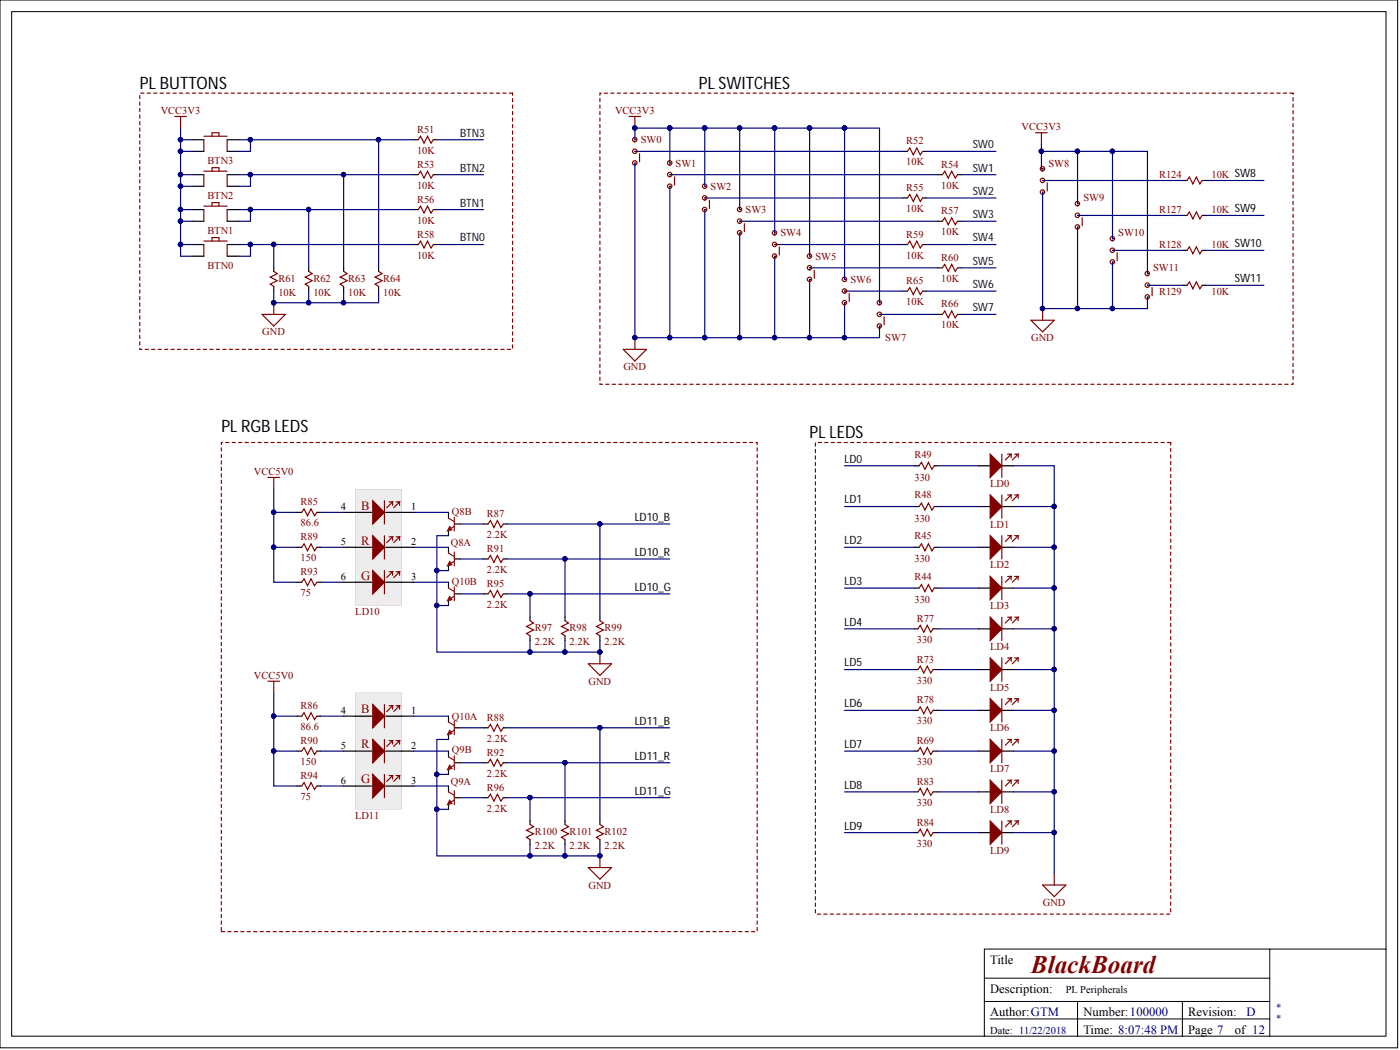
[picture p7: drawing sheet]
<svg xmlns="http://www.w3.org/2000/svg" width="305mm" height="229mm" viewBox="0 0 305 229" stroke-linecap="round" stroke-linejoin="round" font-family="sans-serif">
<defs><g id="words">
<text font-size="5.5" fill="#800000" x="224.5" y="211.8">BlackBoard</text>
<g font-size="3.7">
<text x="30.4" y="19.3">PL BUTTONS</text>
<text x="152.2" y="19.3">PL SWITCHES</text>
<text x="48.2" y="94.1">PL RGB LEDS</text>
<text x="176.3" y="95.3">PL LEDS</text>
</g>
<g font-size="2.7" fill="#800000">
<text x="78.6" y="111">B</text>
<text x="78.6" y="118.6">R</text>
<text x="78.6" y="126.2">G</text>
<text x="78.6" y="155.3">B</text>
<text x="78.6" y="162.9">R</text>
<text x="78.6" y="170.5">G</text>
</g>
<g font-size="2.7">
<text x="215.6" y="209.8">Title</text>
<text x="215.6" y="221.2">Author:GTM</text>
<text x="215.6" y="216.2">Description:</text>
<text x="235.9" y="221.2">Number:100000</text>
<text x="258.7" y="221.2">Revision:</text>
<text x="235.9" y="225.1">Time: 8:07:48 PM</text>
<text x="258.7" y="225.1">Page 7</text>
<text x="268.8" y="225.1">of 12</text>
</g>
<text font-size="2.7" fill="#000080" x="271.4" y="221.2">D</text>
<g font-size="2.5" fill="#101010">
<text x="100.2" y="29.7">BTN3</text>
<text x="211.8" y="32.3">SW0</text>
<text x="100.2" y="37.4">BTN2</text>
<text x="211.8" y="37.4">SW1</text>
<text x="100.2" y="45">BTN1</text>
<text x="211.8" y="42.4">SW2</text>
<text x="211.8" y="47.5">SW3</text>
<text x="100.2" y="52.6">BTN0</text>
<text x="211.8" y="52.6">SW4</text>
<text x="211.8" y="57.6">SW5</text>
<text x="211.8" y="62.7">SW6</text>
<text x="211.8" y="67.8">SW7</text>
<text x="183.9" y="100.7">LD0</text>
<text x="183.9" y="109.6">LD1</text>
<text x="183.9" y="118.5">LD2</text>
<text x="183.9" y="127.4">LD3</text>
</g>
<g font-size="2.5">
<text x="268.8" y="61.4">SW11</text>
<text x="138.2" y="113.4">LD10_B</text>
<text x="138.2" y="121">LD10_R</text>
<text x="138.2" y="128.6">LD10_G</text>
<text x="183.9" y="136.2">LD4</text>
<text x="183.9" y="145.1">LD5</text>
<text x="183.9" y="154">LD6</text>
<text x="138.2" y="157.8">LD11_B</text>
<text x="138.2" y="165.4">LD11_R</text>
<text x="183.9" y="162.9">LD7</text>
<text x="138.2" y="173">LD11_G</text>
<text x="183.9" y="171.7">LD8</text>
<text x="183.9" y="180.6">LD9</text>
</g>
<g font-size="2.3" fill="#800000">
<text x="35" y="24.8">VCC3V3</text>
<text x="90.8" y="28.9">R51</text>
<text x="133.9" y="24.8">VCC3V3</text>
<text x="222.4" y="28.4">VCC3V3</text>
<text x="45.1" y="35.7">BTN3</text>
<text x="90.8" y="33.5">10K</text>
<text x="139.5" y="31.2">SW0</text>
<text x="197.3" y="31.4">R52</text>
<text x="90.8" y="41.1">10K</text>
<text x="90.8" y="36.5">R53</text>
<text x="147.1" y="36.3">SW1</text>
<text x="154.7" y="41.3">SW2</text>
<text x="197.3" y="36">10K</text>
<text x="197.3" y="41.6">R55</text>
<text x="204.9" y="36.5">R54</text>
<text x="204.9" y="41.1">10K</text>
<text x="228.3" y="36.3">SW8</text>
<text x="252.3" y="38.8">R124</text>
<text x="263.8" y="38.8">10K SW8</text>
<text x="45.1" y="43.4">BTN2</text>
<text x="90.8" y="44.1">R56</text>
<text x="162.3" y="46.4">SW3</text>
<text x="197.3" y="46.1">10K</text>
<text x="204.9" y="46.6">R57</text>
<text x="235.9" y="43.9">SW9</text>
<text x="252.3" y="46.4">R127</text>
<text x="263.8" y="46.4">10K SW9</text>
<text x="45.1" y="51">BTN1</text>
<text x="90.8" y="48.7">10K</text>
<text x="90.8" y="51.7">R58</text>
<text x="169.9" y="51.5">SW4</text>
<text x="197.3" y="51.7">R59</text>
<text x="204.9" y="51.2">10K</text>
<text x="243.5" y="51.5">SW10</text>
<text x="45.1" y="58.6">BTN0</text>
<text x="90.8" y="56.3">10K</text>
<text x="177.5" y="56.5">SW5</text>
<text x="197.3" y="56.3">10K</text>
<text x="204.9" y="56.8">R60</text>
<text x="251.1" y="59.1">SW11</text>
<text x="252.3" y="54">R128</text>
<text x="263.8" y="54">10K SW10</text>
<text x="60.6" y="64.4">10K</text>
<text x="60.6" y="61.4">R61</text>
<text x="68.2" y="61.4">R62</text>
<text x="68.2" y="64.4">10K</text>
<text x="75.8" y="61.4">R63</text>
<text x="75.8" y="64.4">10K</text>
<text x="83.4" y="61.4">R64</text>
<text x="83.4" y="64.4">10K</text>
<text x="185.1" y="61.6">SW6</text>
<text x="197.3" y="61.9">R65</text>
<text x="204.9" y="61.4">10K</text>
<text x="252.3" y="64.1">R129</text>
<text x="263.8" y="64.1">10K</text>
<text x="197.3" y="66.4">10K</text>
<text x="204.9" y="66.9">R66</text>
<text x="204.9" y="71.5">10K</text>
<text x="57.1" y="73">GND</text>
<text x="192.7" y="74.3">SW7</text>
<text x="224.5" y="74.3">GND</text>
<text x="135.7" y="80.6">GND</text>
<text x="199.1" y="99.6">R49</text>
<text x="55.3" y="103.4">VCC5V0</text>
<text x="199.1" y="104.7">330</text>
<text x="215.6" y="106">LD0</text>
<text x="65.4" y="110">R85</text>
<text x="98.4" y="112.1">Q8B</text>
<text x="106" y="112.6">R87</text>
<text x="199.1" y="113.6">330</text>
<text x="199.1" y="108.5">R48</text>
<text x="65.4" y="114.6">86.6</text>
<text x="65.4" y="117.6">R89</text>
<text x="98.1" y="118.9">Q8A</text>
<text x="106" y="117.1">2.2K</text>
<text x="199.1" y="117.4">R45</text>
<text x="215.6" y="114.8">LD1</text>
<text x="65.4" y="122.2">150</text>
<text x="65.4" y="125.2">R93</text>
<text x="106" y="124.7">2.2K</text>
<text x="106" y="120.2">R91</text>
<text x="199.1" y="122.5">330</text>
<text x="215.6" y="123.7">LD2</text>
<text x="65.4" y="129.8">75</text>
<text x="98.4" y="127.3">Q10B</text>
<text x="106" y="127.8">R95</text>
<text x="199.1" y="131.3">330</text>
<text x="199.1" y="126.3">R44</text>
<text x="77.4" y="133.9">LD10</text>
<text x="106" y="132.3">2.2K</text>
<text x="116.4" y="137.4">R97</text>
<text x="124" y="137.4">R98</text>
<text x="131.6" y="137.4">R99</text>
<text x="199.6" y="135.4">R77</text>
<text x="215.6" y="132.6">LD3</text>
<text x="116.4" y="140.5">2.2K</text>
<text x="124" y="140.5">2.2K</text>
<text x="131.6" y="140.5">2.2K</text>
<text x="199.6" y="139.9">330</text>
<text x="215.6" y="141.5">LD4</text>
<text x="55.3" y="147.8">VCC5V0</text>
<text x="128.1" y="149.1">GND</text>
<text x="199.6" y="148.8">330</text>
<text x="199.6" y="144.3">R73</text>
<text x="65.4" y="154.4">R86</text>
<text x="199.6" y="153.1">R78</text>
<text x="215.6" y="150.3">LD5</text>
<text x="65.4" y="159">86.6</text>
<text x="98.4" y="156.7">Q10A</text>
<text x="106" y="161.5">2.2K</text>
<text x="106" y="156.9">R88</text>
<text x="199.6" y="157.7">330</text>
<text x="215.6" y="159.2">LD6</text>
<text x="65.4" y="166.6">150</text>
<text x="65.4" y="162">R90</text>
<text x="98.4" y="164">Q9B</text>
<text x="106" y="164.5">R92</text>
<text x="199.6" y="166.6">330</text>
<text x="199.6" y="162">R69</text>
<text x="65.4" y="169.6">R94</text>
<text x="98.1" y="170.9">Q9A</text>
<text x="106" y="169.1">2.2K</text>
<text x="106" y="172.1">R96</text>
<text x="199.6" y="170.9">R83</text>
<text x="215.6" y="168.1">LD7</text>
<text x="65.4" y="174.2">75</text>
<text x="77.4" y="178.2">LD11</text>
<text x="106" y="176.7">2.2K</text>
<text x="199.6" y="175.4">330</text>
<text x="199.6" y="179.8">R84</text>
<text x="215.6" y="177">LD8</text>
<text x="116.4" y="184.8">2.2K</text>
<text x="116.4" y="181.8">R100</text>
<text x="124" y="181.8">R101</text>
<text x="124" y="184.8">2.2K</text>
<text x="131.6" y="181.8">R102</text>
<text x="131.6" y="184.8">2.2K</text>
<text x="199.6" y="184.3">330</text>
<text x="215.6" y="185.8">LD9</text>
<text x="128.1" y="193.4">GND</text>
<text x="227" y="197.2">GND</text>
</g>
<g font-size="2.3">
<text x="74.2" y="111">4</text>
<text x="89.5" y="111">1</text>
<text x="74.2" y="118.7">5</text>
<text x="89.5" y="118.7">2</text>
<text x="74.2" y="126.3">6</text>
<text x="89.5" y="126.3">3</text>
<text x="74.2" y="155.4">4</text>
<text x="89.5" y="155.4">1</text>
<text x="74.2" y="163">5</text>
<text x="89.5" y="163">2</text>
<text x="74.2" y="170.6">6</text>
<text x="89.5" y="170.6">3</text>
<text x="232.1" y="216.3">PL Peripherals</text>
<text x="215.6" y="225.1">Date: 11/22/2018</text>
</g>
<g font-size="2.3" fill="#000080">
<text x="277.7" y="220.1">*</text>
<text x="277.7" y="222.6">*</text>
</g>
</g></defs>
<path d="M0 0h304.3v228.1h-304.3zM2.5 2.5h299.3v223.1h-299.3zM214.3 213h62.1M214.3 218h62.1M234.6 218v7.6M257.4 218v7.6M276.4 206.6h-62.1v19M301.8 206.6h-25.4v19M215.6 221.8h60.8" fill="none" stroke="#000" stroke-width=".22"/>
<g fill="none" stroke="#000" stroke-width=".25">
<path d="M90 30.4h1M94.3 30.4h.8M196.6 33h1M200.9 33h.7M204.2 38h1M208.5 38h.7M74.8 58.3v.8M82.4 58.3v.8M196.6 43.1h1M200.9 43.1h.7M204.2 48.2h1M208.5 48.2h.7"/>
<path d="M74.8 62.4v1M82.4 62.4v1"/>
</g>
<path d="M91 30.4l.6-.7 .7 1.5 .8-1.5 .7 1.5 .5-.8M197.6 33l.5-.8 .7 1.5 .8-1.5 .8 1.5 .5-.7M205.2 38l.5-.7 .7 1.5 .8-1.5 .8 1.5 .5-.8M74.8 59.1l.8 .5-1.5 .7 1.5 .8-1.5 .8 .7 .5M82.4 59.1l.8 .5-1.5 .7 1.5 .8-1.5 .8 .7 .5M197.6 43.1l.5-.8 .7 1.6 .8-1.6 .8 1.6 .5-.8M205.2 48.2l.5-.8 .7 1.5 .8-1.5 .8 1.5 .5-.7" fill="none" stroke="#800000" stroke-width=".25"/>
<path d="M82.4 30.4v27.9M201.6 33h15.2M209.2 38h7.6M201.6 43.1h15.2M209.2 48.2h7.6" fill="none" stroke="#000080" stroke-width=".25"/>
<circle cx="82.4" cy="30.4" r=".48" fill="#000080"/>
<circle cx="82.4" cy="30.4" r=".48" fill="none" stroke="#000080" stroke-width=".22"/>
<path d="M74.8 63.4v2.5" fill="none" stroke="#000080" stroke-width=".25"/>
<circle cx="74.8" cy="65.9" r=".48" fill="#000080"/>
<circle cx="74.8" cy="65.9" r=".48" fill="none" stroke="#000080" stroke-width=".22"/>
<path d="M95.1 30.4h10.2M95.1 38h10.2M67.2 45.6v12.7M95.1 45.6h10.2M95.1 53.2h10.2" fill="none" stroke="#000080" stroke-width=".25"/>
<path d="M90 38h1M94.3 38h.8M59.6 58.3v.8M67.2 58.3v.8M90 45.6h1M90 53.2h1M94.3 45.6h.8M94.3 53.2h.8M59.6 62.4v1M67.2 62.4v1" fill="none" stroke="#000" stroke-width=".25"/>
<path d="M91 38l.6-.7 .7 1.5 .8-1.5 .7 1.5 .5-.8M59.6 59.1l.8 .5-1.6 .7 1.6 .8-1.6 .8 .8 .5M67.2 59.1l.8 .5-1.6 .7 1.6 .8-1.6 .8 .8 .5M91 45.6l.6-.7 .7 1.5 .8-1.5 .7 1.5 .5-.8M91 53.2l.6-.7 .7 1.5 .8-1.5 .7 1.5 .5-.8" fill="none" stroke="#800000" stroke-width=".25"/>
<circle cx="67.2" cy="45.6" r=".48" fill="#000080"/>
<circle cx="67.2" cy="45.6" r=".48" fill="none" stroke="#000080" stroke-width=".22"/>
<path d="M59.6 53.2v5.1" fill="none" stroke="#000080" stroke-width=".25"/>
<circle cx="59.6" cy="53.2" r=".48" fill="#000080"/>
<circle cx="59.6" cy="53.2" r=".48" fill="none" stroke="#000080" stroke-width=".22"/>
<path d="M67.2 63.4v2.5" fill="none" stroke="#000080" stroke-width=".25"/>
<circle cx="67.2" cy="65.9" r=".48" fill="#000080"/>
<circle cx="67.2" cy="65.9" r=".48" fill="none" stroke="#000080" stroke-width=".22"/>
<path d="M59.6 63.4v2.5" fill="none" stroke="#000080" stroke-width=".25"/>
<circle cx="59.6" cy="65.9" r=".48" fill="#000080"/>
<circle cx="59.6" cy="65.9" r=".48" fill="none" stroke="#000080" stroke-width=".22"/>
<g fill="none" stroke="#000" stroke-width=".25">
<path d="M41.8 38h2.6M41.8 30.4h2.6M41.8 33h2.6M49.5 38h2.5M49.5 30.4h2.5M49.5 33h2.5M41.8 53.2h2.6M41.8 55.8h2.6M41.8 45.6h2.6M41.8 48.2h2.6M41.8 40.6h2.6M49.5 53.2h2.5"/>
<path d="M49.5 55.8h2.5M49.5 45.6h2.5M49.5 48.2h2.5M49.5 40.6h2.5"/>
</g>
<g fill="none" stroke="#800000" stroke-width=".25">
<path d="M44.4 30.4v2.6M44.4 38v2.6M44.4 37.3h5.1M44.4 29.7h5.1M46.2 37.3v-.8h1.5v.8M46.2 29.7v-.8h1.5v.8M49.5 30.4v2.6M49.5 38v2.6M44.4 45.6v2.6M44.4 53.2v2.6M44.4 52.5h5.1M44.4 44.9h5.1"/>
<path d="M46.2 52.5v-.8h1.5v.8M46.2 44.9v-.8h1.5v.8M49.5 45.6v2.6M49.5 53.2v2.6"/>
</g>
<path d="M39.3 27.9v2.5h2.5" fill="none" stroke="#000080" stroke-width=".25"/>
<circle cx="39.3" cy="30.4" r=".48" fill="#000080"/>
<circle cx="39.3" cy="30.4" r=".48" fill="none" stroke="#000080" stroke-width=".22"/>
<path d="M74.8 38v20.3" fill="none" stroke="#000080" stroke-width=".25"/>
<circle cx="74.8" cy="38" r=".48" fill="#000080"/>
<circle cx="74.8" cy="38" r=".48" fill="none" stroke="#000080" stroke-width=".22"/>
<g fill="none" stroke="#000" stroke-width=".25">
<path d="M97.6 119.2v1.2M97.6 123v1.2M98.9 121.7h1.3M199.1 136.9h.8M203.1 136.9h1.1M199.1 154.7h.8M199.1 145.8h.8M203.1 154.7h1.1M203.1 145.8h1.1M199.1 172.4h.8M199.1 163.5h.8M203.1 172.4h1.1"/>
<path d="M203.1 163.5h1.1M199.1 181.3h.8M203.1 181.3h1.1"/>
</g>
<path d="M199.9 136.9l.5-.8 .7 1.6 .8-1.6 .7 1.6 .5-.8M199.9 154.7l.5-.8 .7 1.5 .8-1.5 .7 1.5 .5-.7M199.9 145.8l.5-.8 .7 1.5 .8-1.5 .7 1.5 .5-.7M199.9 172.4l.5-.8 .7 1.6 .8-1.6 .7 1.6 .5-.8M199.9 163.5l.5-.7 .7 1.5 .8-1.5 .7 1.5 .5-.8M199.9 181.3l.5-.8 .7 1.5 .8-1.5 .7 1.5 .5-.7" fill="none" stroke="#800000" stroke-width=".25"/>
<path d="M97.6 120.4l1.3 .8M98.9 122.2l-1.3 .8M98.9 120.2v3" fill="none" stroke="#bf0000" stroke-width=".25"/>
<path d="M97.9 122.2l.5 .8-1 .2z" fill="#bf0000"/>
<path d="M97.9 122.2l.5 .8-1 .2z" fill="none" stroke="#bf0000" stroke-width=".22"/>
<path d="M196.6 53.2h1M200.9 53.2h.7M204.2 58.3h1M208.5 58.3h.7M196.6 63.4h1M200.9 63.4h.7M204.2 68.5h1M208.5 68.5h.7" fill="none" stroke="#000" stroke-width=".25"/>
<path d="M197.6 53.2l.5-.7 .7 1.5 .8-1.5 .8 1.5 .5-.8M205.2 58.3l.5-.7 .7 1.5 .8-1.5 .8 1.5 .5-.8M197.6 63.4l.5-.8 .7 1.5 .8-1.5 .8 1.5 .5-.7M205.2 68.5l.5-.8 .7 1.5 .8-1.5 .8 1.5 .5-.7" fill="none" stroke="#800000" stroke-width=".25"/>
<path d="M168.7 55.8v17.7" fill="none" stroke="#000080" stroke-width=".25"/>
<circle cx="168.6" cy="73.5" r=".48" fill="#000080"/>
<circle cx="168.6" cy="73.5" r=".48" fill="none" stroke="#000080" stroke-width=".22"/>
<path d="M176.3 60.8v12.7" fill="none" stroke="#000080" stroke-width=".25"/>
<circle cx="176.2" cy="73.5" r=".48" fill="#000080"/>
<circle cx="176.2" cy="73.5" r=".48" fill="none" stroke="#000080" stroke-width=".22"/>
<path d="M183.9 65.9v7.6" fill="none" stroke="#000080" stroke-width=".25"/>
<circle cx="183.8" cy="73.5" r=".48" fill="#000080"/>
<circle cx="183.8" cy="73.5" r=".48" fill="none" stroke="#000080" stroke-width=".22"/>
<g fill="none" stroke="#000080" stroke-width=".25">
<path d="M138.2 33h58.4M145.8 38h58.4M145.8 40.6v32.9M153.4 43.1h43.2M161 48.2h43.2M168.7 53.2h27.9M176.3 58.3h27.9M201.6 53.2h15.2M209.2 58.3h7.6M183.9 63.4h12.7M191.5 68.5h12.7M201.6 63.4h15.2"/>
<path d="M209.2 68.5h7.6"/>
</g>
<path d="M168.7 50.7h.1M168.7 55.8h.1M168.7 53.2h.1M176.3 55.8h.1M176.3 58.3h.1M176.3 60.8h.1M183.9 60.8h.1M183.9 65.9h.1M183.9 63.4h.1" fill="none" stroke="#000" stroke-width=".25"/>
<g fill="none" stroke="#800000" stroke-width=".25">
<path d="M169.7 53.7v1.8M176.3 56.2a.48 .48 0 0 0 .4-.7 .48 .48 0 0 0-.8-.1 .48 .48 0 0 0 .1 .8h.3M176.3 58.8a.48 .48 0 0 0 .4-.7 .48 .48 0 0 0-.8-.2 .48 .48 0 0 0 .1 .8l.3 .1M177.3 58.8v1.8M176.3 61.3a.48 .48 0 0 0 .4-.7 .48 .48 0 0 0-.8-.1 .48 .48 0 0 0 .1 .8h.3M183.9 61.3a.48 .48 0 0 0 .4-.7 .48 .48 0 0 0-.8-.1 .48 .48 0 0 0 .1 .8h.3M183.9 63.8a.48 .48 0 0 0 .4-.6 .48 .48 0 0 0-.8-.2 .48 .48 0 0 0 .1 .8h.3M183.9 66.4a.48 .48 0 0 0 .4-.7 .48 .48 0 0 0-.8-.2 .48 .48 0 0 0 .1 .8l.3 .1M184.9 63.9v1.8"/>
<circle cx="168.6" cy="55.8" r=".48"/>
<circle cx="168.6" cy="50.7" r=".48"/>
<circle cx="168.6" cy="53.2" r=".48"/>
</g>
<circle cx="145.8" cy="73.5" r=".48" fill="#000080"/>
<circle cx="145.8" cy="73.5" r=".48" fill="none" stroke="#000080" stroke-width=".22"/>
<path d="M153.4 45.6v27.9" fill="none" stroke="#000080" stroke-width=".25"/>
<circle cx="153.4" cy="73.5" r=".48" fill="#000080"/>
<circle cx="153.4" cy="73.5" r=".48" fill="none" stroke="#000080" stroke-width=".22"/>
<path d="M161 50.7v22.8" fill="none" stroke="#000080" stroke-width=".25"/>
<circle cx="161" cy="73.5" r=".48" fill="#000080"/>
<circle cx="161" cy="73.5" r=".48" fill="none" stroke="#000080" stroke-width=".22"/>
<path d="M183.9 27.9h7.6v38" fill="none" stroke="#000080" stroke-width=".25"/>
<circle cx="183.8" cy="27.9" r=".48" fill="#000080"/>
<circle cx="183.8" cy="27.9" r=".48" fill="none" stroke="#000080" stroke-width=".22"/>
<path d="M59.6 155.9h5.1M69.7 155.9h5.1M69.7 163.5h5.1M69.7 171.1h5.1" fill="none" stroke="#000080" stroke-width=".25"/>
<circle cx="59.6" cy="155.9" r=".48" fill="#000080"/>
<circle cx="59.6" cy="155.9" r=".48" fill="none" stroke="#000080" stroke-width=".22"/>
<path d="M59.6 163.5h5.1" fill="none" stroke="#000080" stroke-width=".25"/>
<circle cx="59.6" cy="163.5" r=".48" fill="#000080"/>
<circle cx="59.6" cy="163.5" r=".48" fill="none" stroke="#000080" stroke-width=".22"/>
<path d="M90 155.9h7.6M90 171.1h7.6M90 163.5h7.6M95.1 176.2h2.5" fill="none" stroke="#000080" stroke-width=".25"/>
<circle cx="95.1" cy="176.2" r=".48" fill="#000080"/>
<circle cx="95.1" cy="176.2" r=".48" fill="none" stroke="#000080" stroke-width=".22"/>
<path d="M95.1 168.6h2.5" fill="none" stroke="#000080" stroke-width=".25"/>
<circle cx="95.1" cy="168.6" r=".48" fill="#000080"/>
<circle cx="95.1" cy="168.6" r=".48" fill="none" stroke="#000080" stroke-width=".22"/>
<path d="M100.2 158.5h5.1M100.2 166.1h5.1M100.2 173.7h5.1M115.4 173.7v5" fill="none" stroke="#000080" stroke-width=".25"/>
<circle cx="115.4" cy="173.6" r=".48" fill="#000080"/>
<circle cx="115.4" cy="173.6" r=".48" fill="none" stroke="#000080" stroke-width=".22"/>
<path d="M123 166.1v12.6" fill="none" stroke="#000080" stroke-width=".25"/>
<circle cx="123" cy="166" r=".48" fill="#000080"/>
<circle cx="123" cy="166" r=".48" fill="none" stroke="#000080" stroke-width=".22"/>
<path d="M130.6 158.5v20.2" fill="none" stroke="#000080" stroke-width=".25"/>
<circle cx="130.6" cy="158.4" r=".48" fill="#000080"/>
<circle cx="130.6" cy="158.4" r=".48" fill="none" stroke="#000080" stroke-width=".22"/>
<path d="M115.4 183.8v2.5" fill="none" stroke="#000080" stroke-width=".25"/>
<circle cx="115.4" cy="186.3" r=".48" fill="#000080"/>
<circle cx="115.4" cy="186.3" r=".48" fill="none" stroke="#000080" stroke-width=".22"/>
<path d="M123 183.8v2.5" fill="none" stroke="#000080" stroke-width=".25"/>
<circle cx="123" cy="186.3" r=".48" fill="#000080"/>
<circle cx="123" cy="186.3" r=".48" fill="none" stroke="#000080" stroke-width=".22"/>
<path d="M74.7 155.8h2.7l.1 .1-.1 .1h-2.6zM87.4 155.8h2.6l.2 .1-.2 .1h-2.5zM74.7 163.4h2.7l.1 .1-.1 .2h-2.6zM74.7 171h2.7l.1 .1-.1 .2h-2.6zM87.4 163.4h2.6l.2 .1-.2 .2h-2.5zM87.4 171h2.6l.2 .1-.2 .2h-2.5z" fill="#000"/>
<path d="M77.4 150.9h10v25.2h-10v-4.8l.1-.2-.1-.1v-7.3l.1-.2-.1-.1v-7.4l.1-.1-.1-.1z" fill="#ededed"/>
<path d="M77.4 155.8l.1 .1-.1 .1zM87.4 155.9v.1zM77.4 163.4l.1 .1-.1 .2zM77.4 171l.1 .1-.1 .2zM87.4 163.5v.1zM87.4 171.1v.1z" fill="#000"/>
<path d="M77.3 150.8v5l.1-4.9h10l.1 4.9v-5zM87.4 156v7.4zM77.3 156l.1 7.4zM87.4 163.6v7.4zM77.3 163.7l.1 7.3zM77.3 171.3v4.9h10.2v-4.9l-.1 4.8h-10z" fill="#800000"/>
<path d="M77.3 155.8l.1 .2zM87.4 155.8l.1 .2zM77.3 163.4l.1 .3zM77.3 171l.1 .3zM87.4 163.4l.1 .2zM87.4 171l.1 .3z" fill="#000"/>
<path d="M83.7 153.4v5.1" fill="none" stroke="#800000" stroke-width=".25"/>
<path d="M81.2 153.4l2.5 2.5-2.5 2.6z" fill="#800000"/>
<path d="M81.2 153.4l2.5 2.5-2.5 2.6zM84.7 153.6h.8l-1.3 1.3M85.5 153.6v.8M86.2 153.6h.8l-1.3 1.3M87 153.6v.8M83.7 161v5.1" fill="none" stroke="#800000" stroke-width=".25"/>
<path d="M81.2 161l2.5 2.5-2.5 2.6z" fill="#800000"/>
<path d="M81.2 161l2.5 2.5-2.5 2.6zM83.7 168.6v5.1M84.7 161.2h.8l-1.3 1.3M85.5 161.2v.8M86.2 161.2h.8l-1.3 1.3M87 161.2v.8" fill="none" stroke="#800000" stroke-width=".25"/>
<path d="M81.2 168.6l2.5 2.5-2.5 2.6z" fill="#800000"/>
<g fill="none" stroke="#800000" stroke-width=".25">
<path d="M65.7 155.9l.5-.7 .8 1.5 .7-1.5 .8 1.5 .5-.8M106.3 158.5l.5-.8 .7 1.5 .8-1.5 .8 1.5 .5-.7M65.7 163.5l.5-.7 .8 1.5 .7-1.5 .8 1.5 .5-.8M65.7 171.1l.5-.7 .8 1.5 .7-1.5 .8 1.5 .5-.8M81.2 168.6l2.5 2.5-2.5 2.6zM84.7 168.9h.8l-1.3 1.2M85.5 168.9v.7M86.2 168.9h.8l-1.3 1.2M87 168.9v.7M106.3 166.1l.5-.8 .7 1.5 .8-1.5 .8 1.5 .5-.7M106.3 173.7l.5-.8 .7 1.5 .8-1.5 .8 1.5 .5-.7M115.4 179.5l.8 .5-1.6 .8 1.6 .7-1.6 .8 .8 .5"/>
<path d="M123 179.5l.8 .5-1.6 .8 1.6 .7-1.6 .8 .8 .5M130.6 179.5l.8 .5-1.5 .8 1.5 .7-1.5 .8 .7 .5"/>
</g>
<g fill="none" stroke="#000" stroke-width=".25">
<path d="M64.7 155.9h1M69 155.9h.7M77.4 155.9h3.5M83.9 155.9h3.6M105.3 158.5h1M109.6 158.5h.7M64.7 171.1h1M64.7 163.5h1M69 171.1h.7M69 163.5h.7M77.4 171.1h3.5M77.4 163.5h3.5"/>
<path d="M83.9 171.1h3.6M83.9 163.5h3.6M105.3 166.1h1M105.3 173.7h1M109.6 166.1h.7M109.6 173.7h.7M115.4 178.7v.8M123 178.7v.8M130.6 178.7v.8M115.4 182.8v1M123 182.8v1M130.6 182.8v1"/>
</g>
<path d="M110.3 158.5h35.5" fill="none" stroke="#000080" stroke-width=".25"/>
<circle cx="130.6" cy="158.4" r=".48" fill="#000080"/>
<circle cx="130.6" cy="158.4" r=".48" fill="none" stroke="#000080" stroke-width=".22"/>
<path d="M110.3 166.1h35.5" fill="none" stroke="#000080" stroke-width=".25"/>
<circle cx="123" cy="166" r=".48" fill="#000080"/>
<circle cx="123" cy="166" r=".48" fill="none" stroke="#000080" stroke-width=".22"/>
<path d="M110.3 173.7h35.5" fill="none" stroke="#000080" stroke-width=".25"/>
<circle cx="115.4" cy="173.6" r=".48" fill="#000080"/>
<circle cx="115.4" cy="173.6" r=".48" fill="none" stroke="#000080" stroke-width=".22"/>
<path d="M97.6 171.1v1.3M97.6 174.9v1.3M98.9 173.7h1.3" fill="none" stroke="#000" stroke-width=".25"/>
<path d="M97.6 172.4l1.3 .8M98.9 174.2l-1.3 .7M98.9 172.1v3.1" fill="none" stroke="#bf0000" stroke-width=".25"/>
<path d="M97.9 174.2l.5 .7-1 .3z" fill="#bf0000"/>
<path d="M97.9 174.2l.5 .7-1 .3z" fill="none" stroke="#bf0000" stroke-width=".22"/>
<path d="M97.6 126.8v1.2M97.6 130.6v1.2M98.9 129.3h1.3" fill="none" stroke="#000" stroke-width=".25"/>
<path d="M97.6 128l1.3 .8M98.9 129.8l-1.3 .8M98.9 127.8v3" fill="none" stroke="#bf0000" stroke-width=".25"/>
<path d="M97.9 129.8l.5 .8-1 .2z" fill="#bf0000"/>
<path d="M97.9 129.8l.5 .8-1 .2z" fill="none" stroke="#bf0000" stroke-width=".22"/>
<path d="M97.6 155.9v1.3M97.6 159.7v1.3M98.9 158.5h1.3" fill="none" stroke="#000" stroke-width=".25"/>
<path d="M97.6 157.2l1.3 .7M98.9 159l-1.3 .7M98.9 156.9v3.1" fill="none" stroke="#bf0000" stroke-width=".25"/>
<path d="M97.9 159l.5 .7-1 .3z" fill="#bf0000"/>
<path d="M97.9 159l.5 .7-1 .3z" fill="none" stroke="#bf0000" stroke-width=".22"/>
<path d="M59.6 111.6h5.1M69.7 119.2h5.1M69.7 111.6h5.1M69.7 126.8h5.1" fill="none" stroke="#000080" stroke-width=".25"/>
<circle cx="59.6" cy="111.5" r=".48" fill="#000080"/>
<circle cx="59.6" cy="111.5" r=".48" fill="none" stroke="#000080" stroke-width=".22"/>
<path d="M59.6 119.2h5.1" fill="none" stroke="#000080" stroke-width=".25"/>
<circle cx="59.6" cy="119.1" r=".48" fill="#000080"/>
<circle cx="59.6" cy="119.1" r=".48" fill="none" stroke="#000080" stroke-width=".22"/>
<path d="M90 111.6h7.6M90 119.2h7.6M90 126.8h7.6M95.1 131.8h2.5" fill="none" stroke="#000080" stroke-width=".25"/>
<circle cx="95.1" cy="131.8" r=".48" fill="#000080"/>
<circle cx="95.1" cy="131.8" r=".48" fill="none" stroke="#000080" stroke-width=".22"/>
<path d="M95.1 124.2h2.5" fill="none" stroke="#000080" stroke-width=".25"/>
<circle cx="95.1" cy="124.2" r=".48" fill="#000080"/>
<circle cx="95.1" cy="124.2" r=".48" fill="none" stroke="#000080" stroke-width=".22"/>
<path d="M100.2 114.1h5.1M100.2 121.7h5.1M100.2 129.3h5.1M115.4 129.3v5.1" fill="none" stroke="#000080" stroke-width=".25"/>
<circle cx="115.4" cy="129.3" r=".48" fill="#000080"/>
<circle cx="115.4" cy="129.3" r=".48" fill="none" stroke="#000080" stroke-width=".22"/>
<path d="M123 121.7v12.7" fill="none" stroke="#000080" stroke-width=".25"/>
<circle cx="123" cy="121.7" r=".48" fill="#000080"/>
<circle cx="123" cy="121.7" r=".48" fill="none" stroke="#000080" stroke-width=".22"/>
<path d="M130.6 114.1v20.3" fill="none" stroke="#000080" stroke-width=".25"/>
<circle cx="130.6" cy="114.1" r=".48" fill="#000080"/>
<circle cx="130.6" cy="114.1" r=".48" fill="none" stroke="#000080" stroke-width=".22"/>
<path d="M115.4 139.4v2.6" fill="none" stroke="#000080" stroke-width=".25"/>
<circle cx="115.4" cy="142" r=".48" fill="#000080"/>
<circle cx="115.4" cy="142" r=".48" fill="none" stroke="#000080" stroke-width=".22"/>
<path d="M123 139.4v2.6" fill="none" stroke="#000080" stroke-width=".25"/>
<circle cx="123" cy="142" r=".48" fill="#000080"/>
<circle cx="123" cy="142" r=".48" fill="none" stroke="#000080" stroke-width=".22"/>
<path d="M74.7 111.5l2.7-.1 .1 .2-.1 .1h-2.6zM74.7 119.1l2.7-.1 .1 .2-.1 .1h-2.6zM87.4 111.5l2.6-.1 .2 .2-.2 .1h-2.5zM87.4 119.1l2.6-.1 .2 .2-.2 .1h-2.5zM74.7 126.7l2.7-.1 .1 .2-.1 .1h-2.6zM87.4 126.7l2.6-.1 .2 .2-.2 .1h-2.5z" fill="#000"/>
<path d="M77.4 106.5h10v25.3h-10v-4.9l.1-.1-.1-.2v-7.3l.1-.1-.1-.2v-7.3l.1-.1-.1-.2z" fill="#ededed"/>
<path d="M77.4 111.4l.1 .2-.1 .1zM77.4 119l.1 .2-.1 .1zM87.4 111.5v.2zM87.4 119.1v.2zM77.4 126.6l.1 .2-.1 .1zM87.4 126.7v.2z" fill="#000"/>
<path d="M77.3 106.5v4.9l.1-4.9h10l.1 4.9v-4.9zM87.4 111.7v7.3zM77.3 111.7l.1 7.3zM87.4 119.3v7.4zM77.3 119.3l.1 7.3z" fill="#800000"/>
<path d="M77.3 111.4l.1 .3zM77.3 119l.1 .3zM87.4 111.4l.1 .3zM87.4 119l.1 .3zM77.3 126.6l.1 .3zM87.4 126.7l.1 .2z" fill="#000"/>
<path d="M77.3 126.9l.1 4.9h10l.1-4.9v4.9h-10.2z" fill="#800000"/>
<path d="M83.7 109v5.1" fill="none" stroke="#800000" stroke-width=".25"/>
<path d="M81.2 109l2.5 2.6-2.5 2.5z" fill="#800000"/>
<path d="M81.2 109l2.5 2.6-2.5 2.5zM83.7 116.6v5.1M84.7 109.3h.8l-1.3 1.2M85.5 109.3v.7M86.2 109.3h.8l-1.3 1.2M87 109.3v.7" fill="none" stroke="#800000" stroke-width=".25"/>
<path d="M81.2 116.6l2.5 2.6-2.5 2.5z" fill="#800000"/>
<path d="M81.2 116.6l2.5 2.6-2.5 2.5zM84.7 116.9h.8l-1.3 1.2M85.5 116.9v.7M86.2 116.9h.8l-1.3 1.2M87 116.9v.7M83.7 124.2v5.1" fill="none" stroke="#800000" stroke-width=".25"/>
<path d="M81.2 124.2l2.5 2.6-2.5 2.5z" fill="#800000"/>
<g fill="none" stroke="#800000" stroke-width=".25">
<path d="M65.7 111.6l.5-.8 .8 1.5 .7-1.5 .8 1.5 .5-.7M65.7 119.2l.5-.8 .8 1.5 .7-1.5 .8 1.5 .5-.7M106.3 114.1l.5-.8 .7 1.5 .8-1.5 .8 1.5 .5-.7M65.7 126.8l.5-.8 .8 1.5 .7-1.5 .8 1.5 .5-.7M81.2 124.2l2.5 2.6-2.5 2.5zM84.7 124.5h.8l-1.3 1.3M85.5 124.5v.7M86.2 124.5h.8l-1.3 1.3M87 124.5v.7M106.3 121.7l.5-.8 .7 1.6 .8-1.6 .8 1.6 .5-.8M106.3 129.3l.5-.8 .7 1.6 .8-1.6 .8 1.6 .5-.8M115.4 135.1l.8 .5-1.6 .8 1.6 .8-1.6 .7 .8 .5"/>
<path d="M123 135.1l.8 .5-1.6 .8 1.6 .8-1.6 .7 .8 .5M130.6 135.1l.8 .5-1.5 .8 1.5 .8-1.5 .7 .7 .5"/>
</g>
<g fill="none" stroke="#000" stroke-width=".25">
<path d="M64.7 111.6h1M64.7 119.2h1M69 111.6h.7M69 119.2h.7M77.4 111.6h3.5M77.4 119.2h3.5M83.9 111.6h3.6M83.9 119.2h3.6M105.3 114.1h1M109.6 114.1h.7M64.7 126.8h1M69 126.8h.7"/>
<path d="M77.4 126.8h3.5M83.9 126.8h3.6M105.3 121.7h1M105.3 129.3h1M109.6 121.7h.7M109.6 129.3h.7M115.4 134.4v.7M115.4 138.4v1M123 134.4v.7M123 138.4v1M130.6 134.4v.7M130.6 138.4v1"/>
</g>
<path d="M110.3 114.1h35.5" fill="none" stroke="#000080" stroke-width=".25"/>
<circle cx="130.6" cy="114.1" r=".48" fill="#000080"/>
<circle cx="130.6" cy="114.1" r=".48" fill="none" stroke="#000080" stroke-width=".22"/>
<path d="M110.3 121.7h35.5" fill="none" stroke="#000080" stroke-width=".25"/>
<circle cx="123" cy="121.7" r=".48" fill="#000080"/>
<circle cx="123" cy="121.7" r=".48" fill="none" stroke="#000080" stroke-width=".22"/>
<path d="M110.3 129.3h35.5" fill="none" stroke="#000080" stroke-width=".25"/>
<circle cx="115.4" cy="129.3" r=".48" fill="#000080"/>
<circle cx="115.4" cy="129.3" r=".48" fill="none" stroke="#000080" stroke-width=".22"/>
<path d="M97.6 163.5v1.3M97.6 167.3v1.3M98.9 166.1h1.3" fill="none" stroke="#000" stroke-width=".25"/>
<path d="M97.6 164.8l1.3 .8M98.9 166.6l-1.3 .7M98.9 164.5v3.1" fill="none" stroke="#bf0000" stroke-width=".25"/>
<path d="M97.9 166.6l.5 .7-1 .3z" fill="#bf0000"/>
<path d="M97.9 166.6l.5 .7-1 .3z" fill="none" stroke="#bf0000" stroke-width=".22"/>
<path d="M97.6 111.6v1.2M97.6 115.4v1.2M98.9 114.1h1.3" fill="none" stroke="#000" stroke-width=".25"/>
<path d="M97.6 112.8l1.3 .8M98.9 114.6l-1.3 .8M98.9 112.6v3" fill="none" stroke="#bf0000" stroke-width=".25"/>
<path d="M97.9 114.6l.5 .8-1 .2z" fill="#bf0000"/>
<path d="M97.9 114.6l.5 .8-1 .2z" fill="none" stroke="#bf0000" stroke-width=".22"/>
<g fill="none" stroke="#000" stroke-width=".25">
<path d="M138.2 30.4h.1M138.2 35.5h.1M138.2 33h.1M145.8 35.5h.1M145.8 38h.1M145.8 40.6h.1M153.4 40.6h.1M153.4 45.6h.1M153.4 43.1h.1M161 45.6h.1M161 50.7h.1M161 48.2h.1"/>
<path d="M191.5 65.9h.1M191.5 71h.1M191.5 68.5h.1"/>
</g>
<g fill="none" stroke="#800000" stroke-width=".25">
<path d="M138.2 30.9a.48 .48 0 0 0 .4-.7 .48 .48 0 0 0-.7-.1 .48 .48 0 0 0 .1 .7l.2 .1M138.2 33.4a.48 .48 0 0 0 .4-.7 .48 .48 0 0 0-.7-.1 .48 .48 0 0 0 .1 .8h.2M138.2 35.9a.48 .48 0 0 0 .4-.6 .48 .48 0 0 0-.7-.2 .48 .48 0 0 0 .1 .8l.2 .1M139.2 33.5v1.7M145.9 35.9a.48 .48 0 0 0 .3-.6 .48 .48 0 0 0-.7-.2 .48 .48 0 0 0 .1 .8l.2 .1M145.9 38.5a.48 .48 0 0 0 .3-.7 .48 .48 0 0 0-.7-.1 .48 .48 0 0 0 .1 .7l.2 .1M146.8 38.5v1.8M145.9 41a.48 .48 0 0 0 .3-.7 .48 .48 0 0 0-.7-.1 .48 .48 0 0 0 .1 .8h.2M154.5 43.6v1.8M162.1 48.7v1.8M192.5 69v1.7"/>
<circle cx="153.4" cy="40.5" r=".48"/>
<circle cx="153.4" cy="45.6" r=".48"/>
<circle cx="153.4" cy="43.1" r=".48"/>
<circle cx="161" cy="45.6" r=".48"/>
<circle cx="161" cy="48.1" r=".48"/>
<circle cx="161" cy="50.7" r=".48"/>
<circle cx="191.5" cy="65.9" r=".48"/>
<circle cx="191.5" cy="68.4" r=".48"/>
<circle cx="191.5" cy="71" r=".48"/>
</g>
<path d="M48.2 96.3h116.7v106.5h-116.7z" fill="none" stroke="#800000" stroke-width=".25" stroke-dasharray=".7 .7"/>
<path d="M39.3 30.4v2.6h2.5" fill="none" stroke="#000080" stroke-width=".25"/>
<circle cx="39.3" cy="32.9" r=".48" fill="#000080"/>
<circle cx="39.3" cy="32.9" r=".48" fill="none" stroke="#000080" stroke-width=".22"/>
<circle cx="39.3" cy="30.4" r=".48" fill="#000080"/>
<circle cx="39.3" cy="30.4" r=".48" fill="none" stroke="#000080" stroke-width=".22"/>
<path d="M39.3 53.2h2.5" fill="none" stroke="#000080" stroke-width=".25"/>
<circle cx="39.3" cy="53.2" r=".48" fill="#000080"/>
<circle cx="39.3" cy="53.2" r=".48" fill="none" stroke="#000080" stroke-width=".22"/>
<path d="M39.3 48.2h2.5" fill="none" stroke="#000080" stroke-width=".25"/>
<circle cx="39.3" cy="48.1" r=".48" fill="#000080"/>
<circle cx="39.3" cy="48.1" r=".48" fill="none" stroke="#000080" stroke-width=".22"/>
<path d="M39.3 45.6h2.5" fill="none" stroke="#000080" stroke-width=".25"/>
<circle cx="39.3" cy="45.6" r=".48" fill="#000080"/>
<circle cx="39.3" cy="45.6" r=".48" fill="none" stroke="#000080" stroke-width=".22"/>
<path d="M39.3 40.6h2.5" fill="none" stroke="#000080" stroke-width=".25"/>
<circle cx="39.3" cy="40.5" r=".48" fill="#000080"/>
<circle cx="39.3" cy="40.5" r=".48" fill="none" stroke="#000080" stroke-width=".22"/>
<path d="M39.3 33v22.8h2.5" fill="none" stroke="#000080" stroke-width=".25"/>
<circle cx="39.3" cy="32.9" r=".48" fill="#000080"/>
<circle cx="39.3" cy="32.9" r=".48" fill="none" stroke="#000080" stroke-width=".22"/>
<circle cx="39.3" cy="38" r=".48" fill="#000080"/>
<circle cx="39.3" cy="38" r=".48" fill="none" stroke="#000080" stroke-width=".22"/>
<circle cx="39.3" cy="40.5" r=".48" fill="#000080"/>
<circle cx="39.3" cy="40.5" r=".48" fill="none" stroke="#000080" stroke-width=".22"/>
<circle cx="39.3" cy="45.6" r=".48" fill="#000080"/>
<circle cx="39.3" cy="45.6" r=".48" fill="none" stroke="#000080" stroke-width=".22"/>
<circle cx="39.3" cy="48.1" r=".48" fill="#000080"/>
<circle cx="39.3" cy="48.1" r=".48" fill="none" stroke="#000080" stroke-width=".22"/>
<circle cx="39.3" cy="53.2" r=".48" fill="#000080"/>
<circle cx="39.3" cy="53.2" r=".48" fill="none" stroke="#000080" stroke-width=".22"/>
<path d="M39.3 38h2.5" fill="none" stroke="#000080" stroke-width=".25"/>
<circle cx="39.3" cy="38" r=".48" fill="#000080"/>
<circle cx="39.3" cy="38" r=".48" fill="none" stroke="#000080" stroke-width=".22"/>
<path d="M52 53.2h38" fill="none" stroke="#000080" stroke-width=".25"/>
<circle cx="54.5" cy="53.2" r=".48" fill="#000080"/>
<circle cx="54.5" cy="53.2" r=".48" fill="none" stroke="#000080" stroke-width=".22"/>
<circle cx="59.6" cy="53.2" r=".48" fill="#000080"/>
<circle cx="59.6" cy="53.2" r=".48" fill="none" stroke="#000080" stroke-width=".22"/>
<path d="M54.5 53.2v2.6h-2.5" fill="none" stroke="#000080" stroke-width=".25"/>
<circle cx="54.5" cy="53.2" r=".48" fill="#000080"/>
<circle cx="54.5" cy="53.2" r=".48" fill="none" stroke="#000080" stroke-width=".22"/>
<path d="M52 45.6h38" fill="none" stroke="#000080" stroke-width=".25"/>
<circle cx="54.5" cy="45.6" r=".48" fill="#000080"/>
<circle cx="54.5" cy="45.6" r=".48" fill="none" stroke="#000080" stroke-width=".22"/>
<circle cx="67.2" cy="45.6" r=".48" fill="#000080"/>
<circle cx="67.2" cy="45.6" r=".48" fill="none" stroke="#000080" stroke-width=".22"/>
<path d="M54.5 45.6v2.6h-2.5" fill="none" stroke="#000080" stroke-width=".25"/>
<circle cx="54.5" cy="45.6" r=".48" fill="#000080"/>
<circle cx="54.5" cy="45.6" r=".48" fill="none" stroke="#000080" stroke-width=".22"/>
<path d="M52 38h38" fill="none" stroke="#000080" stroke-width=".25"/>
<circle cx="54.5" cy="38" r=".48" fill="#000080"/>
<circle cx="54.5" cy="38" r=".48" fill="none" stroke="#000080" stroke-width=".22"/>
<circle cx="74.8" cy="38" r=".48" fill="#000080"/>
<circle cx="74.8" cy="38" r=".48" fill="none" stroke="#000080" stroke-width=".22"/>
<path d="M54.5 38v2.6h-2.5" fill="none" stroke="#000080" stroke-width=".25"/>
<circle cx="54.5" cy="38" r=".48" fill="#000080"/>
<circle cx="54.5" cy="38" r=".48" fill="none" stroke="#000080" stroke-width=".22"/>
<path d="M52 30.4h38" fill="none" stroke="#000080" stroke-width=".25"/>
<circle cx="54.5" cy="30.4" r=".48" fill="#000080"/>
<circle cx="54.5" cy="30.4" r=".48" fill="none" stroke="#000080" stroke-width=".22"/>
<circle cx="82.4" cy="30.4" r=".48" fill="#000080"/>
<circle cx="82.4" cy="30.4" r=".48" fill="none" stroke="#000080" stroke-width=".22"/>
<path d="M54.5 30.4v2.6h-2.5" fill="none" stroke="#000080" stroke-width=".25"/>
<circle cx="54.5" cy="30.4" r=".48" fill="#000080"/>
<circle cx="54.5" cy="30.4" r=".48" fill="none" stroke="#000080" stroke-width=".22"/>
<path d="M30.4 20.3h81.2v55.8h-81.2zM130.6 20.3h150.9v63.4h-150.9z" fill="none" stroke="#800000" stroke-width=".25" stroke-dasharray=".7 .7"/>
<path d="M38 25.4h2.6M39.3 25.4v2.5" fill="none" stroke="#800000" stroke-width=".25"/>
<path d="M82.4 63.4v2.5h-22.8" fill="none" stroke="#000080" stroke-width=".25"/>
<circle cx="74.8" cy="65.9" r=".48" fill="#000080"/>
<circle cx="74.8" cy="65.9" r=".48" fill="none" stroke="#000080" stroke-width=".22"/>
<circle cx="67.2" cy="65.9" r=".48" fill="#000080"/>
<circle cx="67.2" cy="65.9" r=".48" fill="none" stroke="#000080" stroke-width=".22"/>
<circle cx="59.6" cy="65.9" r=".48" fill="#000080"/>
<circle cx="59.6" cy="65.9" r=".48" fill="none" stroke="#000080" stroke-width=".22"/>
<path d="M57.1 68.5h5l-2.5 2.5zM59.6 65.9v2.6" fill="none" stroke="#800000" stroke-width=".25"/>
<circle cx="59.6" cy="65.9" r=".48" fill="#000080"/>
<circle cx="59.6" cy="65.9" r=".48" fill="none" stroke="#000080" stroke-width=".22"/>
<path d="M138.2 35.5v38h53.3v-2.5" fill="none" stroke="#000080" stroke-width=".25"/>
<circle cx="183.8" cy="73.5" r=".48" fill="#000080"/>
<circle cx="183.8" cy="73.5" r=".48" fill="none" stroke="#000080" stroke-width=".22"/>
<circle cx="176.2" cy="73.5" r=".48" fill="#000080"/>
<circle cx="176.2" cy="73.5" r=".48" fill="none" stroke="#000080" stroke-width=".22"/>
<circle cx="168.6" cy="73.5" r=".48" fill="#000080"/>
<circle cx="168.6" cy="73.5" r=".48" fill="none" stroke="#000080" stroke-width=".22"/>
<circle cx="161" cy="73.5" r=".48" fill="#000080"/>
<circle cx="161" cy="73.5" r=".48" fill="none" stroke="#000080" stroke-width=".22"/>
<circle cx="153.4" cy="73.5" r=".48" fill="#000080"/>
<circle cx="153.4" cy="73.5" r=".48" fill="none" stroke="#000080" stroke-width=".22"/>
<circle cx="145.8" cy="73.5" r=".48" fill="#000080"/>
<circle cx="145.8" cy="73.5" r=".48" fill="none" stroke="#000080" stroke-width=".22"/>
<circle cx="138.2" cy="73.5" r=".48" fill="#000080"/>
<circle cx="138.2" cy="73.5" r=".48" fill="none" stroke="#000080" stroke-width=".22"/>
<path d="M135.7 76.1h5.1l-2.6 2.5zM138.2 73.5v2.6" fill="none" stroke="#800000" stroke-width=".25"/>
<circle cx="138.2" cy="73.5" r=".48" fill="#000080"/>
<circle cx="138.2" cy="73.5" r=".48" fill="none" stroke="#000080" stroke-width=".22"/>
<path d="M145.8 27.9h7.6" fill="none" stroke="#000080" stroke-width=".25"/>
<circle cx="145.8" cy="27.9" r=".48" fill="#000080"/>
<circle cx="145.8" cy="27.9" r=".48" fill="none" stroke="#000080" stroke-width=".22"/>
<circle cx="153.4" cy="27.9" r=".48" fill="#000080"/>
<circle cx="153.4" cy="27.9" r=".48" fill="none" stroke="#000080" stroke-width=".22"/>
<path d="M168.7 27.9h7.6" fill="none" stroke="#000080" stroke-width=".25"/>
<circle cx="168.6" cy="27.9" r=".48" fill="#000080"/>
<circle cx="168.6" cy="27.9" r=".48" fill="none" stroke="#000080" stroke-width=".22"/>
<circle cx="176.2" cy="27.9" r=".48" fill="#000080"/>
<circle cx="176.2" cy="27.9" r=".48" fill="none" stroke="#000080" stroke-width=".22"/>
<path d="M176.3 27.9h7.6" fill="none" stroke="#000080" stroke-width=".25"/>
<circle cx="176.2" cy="27.9" r=".48" fill="#000080"/>
<circle cx="176.2" cy="27.9" r=".48" fill="none" stroke="#000080" stroke-width=".22"/>
<circle cx="183.8" cy="27.9" r=".48" fill="#000080"/>
<circle cx="183.8" cy="27.9" r=".48" fill="none" stroke="#000080" stroke-width=".22"/>
<path d="M168.7 27.9v22.8" fill="none" stroke="#000080" stroke-width=".25"/>
<circle cx="168.6" cy="27.9" r=".48" fill="#000080"/>
<circle cx="168.6" cy="27.9" r=".48" fill="none" stroke="#000080" stroke-width=".22"/>
<path d="M145.8 27.9h-7.6v2.5" fill="none" stroke="#000080" stroke-width=".25"/>
<circle cx="138.2" cy="27.9" r=".48" fill="#000080"/>
<circle cx="138.2" cy="27.9" r=".48" fill="none" stroke="#000080" stroke-width=".22"/>
<circle cx="145.8" cy="27.9" r=".48" fill="#000080"/>
<circle cx="145.8" cy="27.9" r=".48" fill="none" stroke="#000080" stroke-width=".22"/>
<path d="M145.8 27.9v7.6" fill="none" stroke="#000080" stroke-width=".25"/>
<circle cx="145.8" cy="27.9" r=".48" fill="#000080"/>
<circle cx="145.8" cy="27.9" r=".48" fill="none" stroke="#000080" stroke-width=".22"/>
<path d="M153.4 27.9v12.7" fill="none" stroke="#000080" stroke-width=".25"/>
<circle cx="153.4" cy="27.9" r=".48" fill="#000080"/>
<circle cx="153.4" cy="27.9" r=".48" fill="none" stroke="#000080" stroke-width=".22"/>
<path d="M161 27.9v17.7" fill="none" stroke="#000080" stroke-width=".25"/>
<circle cx="161" cy="27.9" r=".48" fill="#000080"/>
<circle cx="161" cy="27.9" r=".48" fill="none" stroke="#000080" stroke-width=".22"/>
<path d="M183.9 27.9v32.9" fill="none" stroke="#000080" stroke-width=".25"/>
<circle cx="183.8" cy="27.9" r=".48" fill="#000080"/>
<circle cx="183.8" cy="27.9" r=".48" fill="none" stroke="#000080" stroke-width=".22"/>
<path d="M176.3 27.9v27.9" fill="none" stroke="#000080" stroke-width=".25"/>
<circle cx="176.2" cy="27.9" r=".48" fill="#000080"/>
<circle cx="176.2" cy="27.9" r=".48" fill="none" stroke="#000080" stroke-width=".22"/>
<path d="M153.4 27.9h15.3" fill="none" stroke="#000080" stroke-width=".25"/>
<circle cx="153.4" cy="27.9" r=".48" fill="#000080"/>
<circle cx="153.4" cy="27.9" r=".48" fill="none" stroke="#000080" stroke-width=".22"/>
<circle cx="161" cy="27.9" r=".48" fill="#000080"/>
<circle cx="161" cy="27.9" r=".48" fill="none" stroke="#000080" stroke-width=".22"/>
<circle cx="168.6" cy="27.9" r=".48" fill="#000080"/>
<circle cx="168.6" cy="27.9" r=".48" fill="none" stroke="#000080" stroke-width=".22"/>
<path d="M137 25.4h2.5M138.2 25.4v2.5" fill="none" stroke="#800000" stroke-width=".25"/>
<circle cx="138.2" cy="27.9" r=".48" fill="#000080"/>
<circle cx="138.2" cy="27.9" r=".48" fill="none" stroke="#000080" stroke-width=".22"/>
<path d="M97.6 161h-2.5v25.3h35.5v-2.5" fill="none" stroke="#000080" stroke-width=".25"/>
<circle cx="95.1" cy="168.6" r=".48" fill="#000080"/>
<circle cx="95.1" cy="168.6" r=".48" fill="none" stroke="#000080" stroke-width=".22"/>
<circle cx="95.1" cy="176.2" r=".48" fill="#000080"/>
<circle cx="95.1" cy="176.2" r=".48" fill="none" stroke="#000080" stroke-width=".22"/>
<circle cx="115.4" cy="186.3" r=".48" fill="#000080"/>
<circle cx="115.4" cy="186.3" r=".48" fill="none" stroke="#000080" stroke-width=".22"/>
<circle cx="123" cy="186.3" r=".48" fill="#000080"/>
<circle cx="123" cy="186.3" r=".48" fill="none" stroke="#000080" stroke-width=".22"/>
<circle cx="130.6" cy="186.3" r=".48" fill="#000080"/>
<circle cx="130.6" cy="186.3" r=".48" fill="none" stroke="#000080" stroke-width=".22"/>
<path d="M128.1 188.9h5l-2.5 2.5zM130.6 186.3v2.6" fill="none" stroke="#800000" stroke-width=".25"/>
<circle cx="130.6" cy="186.3" r=".48" fill="#000080"/>
<circle cx="130.6" cy="186.3" r=".48" fill="none" stroke="#000080" stroke-width=".22"/>
<path d="M97.6 116.6h-2.5v25.4h35.5v-2.6" fill="none" stroke="#000080" stroke-width=".25"/>
<circle cx="95.1" cy="124.2" r=".48" fill="#000080"/>
<circle cx="95.1" cy="124.2" r=".48" fill="none" stroke="#000080" stroke-width=".22"/>
<circle cx="95.1" cy="131.8" r=".48" fill="#000080"/>
<circle cx="95.1" cy="131.8" r=".48" fill="none" stroke="#000080" stroke-width=".22"/>
<circle cx="115.4" cy="142" r=".48" fill="#000080"/>
<circle cx="115.4" cy="142" r=".48" fill="none" stroke="#000080" stroke-width=".22"/>
<circle cx="123" cy="142" r=".48" fill="#000080"/>
<circle cx="123" cy="142" r=".48" fill="none" stroke="#000080" stroke-width=".22"/>
<circle cx="130.6" cy="142" r=".48" fill="#000080"/>
<circle cx="130.6" cy="142" r=".48" fill="none" stroke="#000080" stroke-width=".22"/>
<path d="M128.1 144.5h5l-2.5 2.5zM130.6 142v2.5" fill="none" stroke="#800000" stroke-width=".25"/>
<circle cx="130.6" cy="142" r=".48" fill="#000080"/>
<circle cx="130.6" cy="142" r=".48" fill="none" stroke="#000080" stroke-width=".22"/>
<path d="M59.6 150.9v20.2h5.1" fill="none" stroke="#000080" stroke-width=".25"/>
<circle cx="59.6" cy="163.5" r=".48" fill="#000080"/>
<circle cx="59.6" cy="163.5" r=".48" fill="none" stroke="#000080" stroke-width=".22"/>
<circle cx="59.6" cy="155.9" r=".48" fill="#000080"/>
<circle cx="59.6" cy="155.9" r=".48" fill="none" stroke="#000080" stroke-width=".22"/>
<path d="M58.3 148.3h2.6M59.6 148.3v2.6" fill="none" stroke="#800000" stroke-width=".25"/>
<path d="M59.6 106.5v20.3h5.1" fill="none" stroke="#000080" stroke-width=".25"/>
<circle cx="59.6" cy="119.1" r=".48" fill="#000080"/>
<circle cx="59.6" cy="119.1" r=".48" fill="none" stroke="#000080" stroke-width=".22"/>
<circle cx="59.6" cy="111.5" r=".48" fill="#000080"/>
<circle cx="59.6" cy="111.5" r=".48" fill="none" stroke="#000080" stroke-width=".22"/>
<g fill="none" stroke="#800000" stroke-width=".25">
<path d="M225.5 28.9h2.5M226.7 28.9v2.5M227 37.2a.48 .48 0 0 0 .4-.7 .48 .48 0 0 0-.8-.1 .48 .48 0 0 0 .1 .8h.3M227 39.8a.48 .48 0 0 0 .4-.7 .48 .48 0 0 0-.8-.2 .48 .48 0 0 0 .1 .8l.3 .1M228 39.8v1.8M258.4 39.3l.5-.8 .8 1.6 .8-1.6 .7 1.6 .5-.8M227 42.3a.48 .48 0 0 0 .4-.7 .48 .48 0 0 0-.8-.1 .48 .48 0 0 0 .1 .7l.3 .1M234.6 44.8a.48 .48 0 0 0 .4-.7 .48 .48 0 0 0-.8-.1 .48 .48 0 0 0 .2 .8h.2M234.6 47.4a.48 .48 0 0 0 .4-.7 .48 .48 0 0 0-.8-.2 .48 .48 0 0 0 .2 .8l.2 .1M234.6 49.9a.48 .48 0 0 0 .4-.7 .48 .48 0 0 0-.8-.1 .48 .48 0 0 0 .2 .7l.2 .1M235.6 47.4v1.8M243.2 55v1.8"/>
<path d="M258.4 46.9l.5-.8 .8 1.6 .8-1.6 .7 1.6 .5-.8M258.4 54.5l.5-.8 .8 1.6 .8-1.6 .7 1.6 .5-.8M224.5 69.7h5l-2.5 2.6zM227 67.2v2.5M250.8 62.6v1.8M258.4 62.1l.5-.7 .8 1.5 .8-1.5 .7 1.5 .5-.8M58.3 103.9h2.6M59.6 103.9v2.6"/>
<circle cx="242.2" cy="54.5" r=".48"/>
<circle cx="242.2" cy="51.9" r=".48"/>
<circle cx="242.2" cy="57" r=".48"/>
<circle cx="249.8" cy="59.6" r=".48"/>
<circle cx="249.8" cy="62.1" r=".48"/>
<circle cx="249.8" cy="64.6" r=".48"/>
</g>
<g fill="none" stroke="#000" stroke-width=".25">
<path d="M227 36.8h.1M227 39.3h.1M257.4 39.3h1M261.7 39.3h.8M227 41.8h.1M234.6 44.4h.1M234.6 49.4h.1M234.6 46.9h.1M242.2 52h.1M242.2 57h.1M242.2 54.5h.1M249.8 59.6h.1"/>
<path d="M257.4 46.9h1M257.4 54.5h1M261.7 46.9h.8M261.7 54.5h.8M249.8 64.7h.1M249.8 62.1h.1M257.4 62.1h1M261.7 62.1h.8"/>
</g>
<circle cx="227" cy="67.2" r=".48" fill="#000080"/>
<circle cx="227" cy="67.2" r=".48" fill="none" stroke="#000080" stroke-width=".22"/>
<path d="M226.7 31.4v5.4h.3" fill="none" stroke="#000080" stroke-width=".25"/>
<circle cx="226.7" cy="32.9" r=".48" fill="#000080"/>
<circle cx="226.7" cy="32.9" r=".48" fill="none" stroke="#000080" stroke-width=".22"/>
<path d="M226.7 33h7.9v11.4" fill="none" stroke="#000080" stroke-width=".25"/>
<circle cx="226.7" cy="32.9" r=".48" fill="#000080"/>
<circle cx="226.7" cy="32.9" r=".48" fill="none" stroke="#000080" stroke-width=".22"/>
<circle cx="234.6" cy="32.9" r=".48" fill="#000080"/>
<circle cx="234.6" cy="32.9" r=".48" fill="none" stroke="#000080" stroke-width=".22"/>
<path d="M234.6 33h7.6v19" fill="none" stroke="#000080" stroke-width=".25"/>
<circle cx="234.6" cy="32.9" r=".48" fill="#000080"/>
<circle cx="234.6" cy="32.9" r=".48" fill="none" stroke="#000080" stroke-width=".22"/>
<circle cx="242.2" cy="32.9" r=".48" fill="#000080"/>
<circle cx="242.2" cy="32.9" r=".48" fill="none" stroke="#000080" stroke-width=".22"/>
<path d="M242.2 33h7.6v26.6" fill="none" stroke="#000080" stroke-width=".25"/>
<circle cx="242.2" cy="32.9" r=".48" fill="#000080"/>
<circle cx="242.2" cy="32.9" r=".48" fill="none" stroke="#000080" stroke-width=".22"/>
<path d="M227 41.8v25.4h22.8v-2.5" fill="none" stroke="#000080" stroke-width=".25"/>
<circle cx="242.2" cy="67.2" r=".48" fill="#000080"/>
<circle cx="242.2" cy="67.2" r=".48" fill="none" stroke="#000080" stroke-width=".22"/>
<circle cx="234.6" cy="67.2" r=".48" fill="#000080"/>
<circle cx="234.6" cy="67.2" r=".48" fill="none" stroke="#000080" stroke-width=".22"/>
<circle cx="227" cy="67.2" r=".48" fill="#000080"/>
<circle cx="227" cy="67.2" r=".48" fill="none" stroke="#000080" stroke-width=".22"/>
<path d="M242.2 57v10.2" fill="none" stroke="#000080" stroke-width=".25"/>
<circle cx="242.2" cy="67.2" r=".48" fill="#000080"/>
<circle cx="242.2" cy="67.2" r=".48" fill="none" stroke="#000080" stroke-width=".22"/>
<path d="M234.6 49.4v17.8" fill="none" stroke="#000080" stroke-width=".25"/>
<circle cx="234.6" cy="67.2" r=".48" fill="#000080"/>
<circle cx="234.6" cy="67.2" r=".48" fill="none" stroke="#000080" stroke-width=".22"/>
<path d="M227 39.3h30.4M262.5 39.3h12.7M234.6 46.9h22.8M242.2 54.5h15.2M262.5 46.9h12.7M262.5 54.5h12.7M249.8 62.1h7.6M262.5 62.1h12.7" fill="none" stroke="#000080" stroke-width=".25"/>
<path d="M177.5 96.3h77.4v102.7h-77.4z" fill="none" stroke="#800000" stroke-width=".25" stroke-dasharray=".7 .7"/>
<path d="M213 101.4h2.6M218.1 101.4h2.5" fill="none" stroke="#000" stroke-width=".25"/>
<path d="M218.1 98.9v5" fill="none" stroke="#800000" stroke-width=".25"/>
<path d="M215.6 98.9l2.5 2.5-2.5 2.5z" fill="#800000"/>
<path d="M215.6 98.9l2.5 2.5-2.5 2.5zM219.4 98.9h.7l-1.2 1.2M220.1 98.9v.7M220.9 98.9h.8l-1.3 1.2M221.7 98.9v.7M200.1 101.4l.5-.7 .8 1.5 .7-1.5 .8 1.5 .5-.8M218.1 107.8v5" fill="none" stroke="#800000" stroke-width=".25"/>
<path d="M199.1 101.4h1M203.4 101.4h.8M213 110.3h2.6M218.1 110.3h2.5" fill="none" stroke="#000" stroke-width=".25"/>
<path d="M183.9 101.4h15.2M204.2 101.4h8.8" fill="none" stroke="#000080" stroke-width=".25"/>
<path d="M215.6 107.7l2.5 2.6-2.5 2.5z" fill="#800000"/>
<path d="M200.1 110.3l.5-.8 .8 1.5 .7-1.5 .8 1.5 .5-.7M215.6 107.7l2.5 2.6-2.5 2.5zM219.4 107.8h.7l-1.2 1.2M220.1 107.8v.7M220.9 107.8h.8l-1.3 1.2M221.7 107.8v.7" fill="none" stroke="#800000" stroke-width=".25"/>
<path d="M199.1 110.3h1M203.4 110.3h.8" fill="none" stroke="#000" stroke-width=".25"/>
<path d="M183.9 110.3h15.2M204.2 110.3h8.8M220.6 110.3h8.9" fill="none" stroke="#000080" stroke-width=".25"/>
<circle cx="229.5" cy="110.3" r=".48" fill="#000080"/>
<circle cx="229.5" cy="110.3" r=".48" fill="none" stroke="#000080" stroke-width=".22"/>
<path d="M213 119.2h2.6M218.1 119.2h2.5" fill="none" stroke="#000" stroke-width=".25"/>
<path d="M218.1 116.6v5.1" fill="none" stroke="#800000" stroke-width=".25"/>
<path d="M215.6 116.6l2.5 2.6-2.5 2.5z" fill="#800000"/>
<path d="M200.1 119.2l.5-.8 .8 1.5 .7-1.5 .8 1.5 .5-.7M215.6 116.6l2.5 2.6-2.5 2.5zM219.4 116.6h.7l-1.2 1.3M220.1 116.6v.8M220.9 116.6h.8l-1.3 1.3M221.7 116.6v.8" fill="none" stroke="#800000" stroke-width=".25"/>
<path d="M199.1 119.2h1M203.4 119.2h.8" fill="none" stroke="#000" stroke-width=".25"/>
<path d="M183.9 119.2h15.2M204.2 119.2h8.8M220.6 119.2h8.9" fill="none" stroke="#000080" stroke-width=".25"/>
<circle cx="229.5" cy="119.1" r=".48" fill="#000080"/>
<circle cx="229.5" cy="119.1" r=".48" fill="none" stroke="#000080" stroke-width=".22"/>
<path d="M213 128h2.6M218.1 128h2.5" fill="none" stroke="#000" stroke-width=".25"/>
<path d="M218.1 125.5v5.1" fill="none" stroke="#800000" stroke-width=".25"/>
<path d="M215.6 125.5l2.5 2.5-2.5 2.6z" fill="#800000"/>
<path d="M200.1 128l.5-.7 .8 1.5 .7-1.5 .8 1.5 .5-.8M215.6 125.5l2.5 2.5-2.5 2.6zM219.4 125.5h.7l-1.2 1.3M220.1 125.5v.8M220.9 125.5h.8l-1.3 1.3M221.7 125.5v.8M227 192.7h5.1l-2.6 2.5zM229.5 190.1v2.6" fill="none" stroke="#800000" stroke-width=".25"/>
<path d="M199.1 128h1M203.4 128h.8" fill="none" stroke="#000" stroke-width=".25"/>
<path d="M220.6 101.4h8.9v26.6h-8.9M183.9 128h15.2M204.2 128h8.8" fill="none" stroke="#000080" stroke-width=".25"/>
<circle cx="229.5" cy="110.3" r=".48" fill="#000080"/>
<circle cx="229.5" cy="110.3" r=".48" fill="none" stroke="#000080" stroke-width=".22"/>
<circle cx="229.5" cy="119.1" r=".48" fill="#000080"/>
<circle cx="229.5" cy="119.1" r=".48" fill="none" stroke="#000080" stroke-width=".22"/>
<circle cx="229.5" cy="128" r=".48" fill="#000080"/>
<circle cx="229.5" cy="128" r=".48" fill="none" stroke="#000080" stroke-width=".22"/>
<path d="M213 136.9h2.6M218.1 136.9h2.5" fill="none" stroke="#000" stroke-width=".25"/>
<path d="M218.1 134.4v5" fill="none" stroke="#800000" stroke-width=".25"/>
<path d="M215.6 134.4l2.5 2.5-2.5 2.5z" fill="#800000"/>
<path d="M215.6 134.4l2.5 2.5-2.5 2.5zM219.4 134.4h.7l-1.2 1.2M220.1 134.4v.7M220.9 134.4h.8l-1.3 1.2M221.7 134.4v.7M218.1 143.2v5.1" fill="none" stroke="#800000" stroke-width=".25"/>
<path d="M183.9 136.9h15.2M204.2 136.9h8.8" fill="none" stroke="#000080" stroke-width=".25"/>
<path d="M213 145.8h2.6M218.1 145.8h2.5" fill="none" stroke="#000" stroke-width=".25"/>
<path d="M215.6 143.2l2.5 2.6-2.5 2.5z" fill="#800000"/>
<path d="M215.6 143.2l2.5 2.6-2.5 2.5zM218.1 152.1v5.1M219.4 143.2h.7l-1.2 1.3M220.1 143.2v.8M220.9 143.2h.8l-1.3 1.3M221.7 143.2v.8" fill="none" stroke="#800000" stroke-width=".25"/>
<path d="M183.9 145.8h15.2M204.2 145.8h8.8" fill="none" stroke="#000080" stroke-width=".25"/>
<path d="M213 154.7h2.6M218.1 154.7h2.5" fill="none" stroke="#000" stroke-width=".25"/>
<path d="M215.6 152.1l2.5 2.6-2.5 2.5z" fill="#800000"/>
<path d="M215.6 152.1l2.5 2.6-2.5 2.5zM219.4 152.1h.7l-1.2 1.3M220.1 152.1v.8M220.9 152.1h.8l-1.3 1.3M221.7 152.1v.8M218.1 161v5.1" fill="none" stroke="#800000" stroke-width=".25"/>
<path d="M183.9 154.7h15.2M204.2 154.7h8.8" fill="none" stroke="#000080" stroke-width=".25"/>
<path d="M213 163.5h2.6M218.1 163.5h2.5" fill="none" stroke="#000" stroke-width=".25"/>
<path d="M215.6 161l2.5 2.5-2.5 2.6z" fill="#800000"/>
<path d="M215.6 161l2.5 2.5-2.5 2.6zM219.4 161h.7l-1.2 1.3M220.1 161v.8M220.9 161h.8l-1.3 1.3M221.7 161v.8" fill="none" stroke="#800000" stroke-width=".25"/>
<path d="M229.5 128v35.5h-8.9M183.9 163.5h15.2M204.2 163.5h8.8" fill="none" stroke="#000080" stroke-width=".25"/>
<circle cx="229.5" cy="128" r=".48" fill="#000080"/>
<circle cx="229.5" cy="128" r=".48" fill="none" stroke="#000080" stroke-width=".22"/>
<circle cx="229.5" cy="136.9" r=".48" fill="#000080"/>
<circle cx="229.5" cy="136.9" r=".48" fill="none" stroke="#000080" stroke-width=".22"/>
<circle cx="229.5" cy="145.8" r=".48" fill="#000080"/>
<circle cx="229.5" cy="145.8" r=".48" fill="none" stroke="#000080" stroke-width=".22"/>
<circle cx="229.5" cy="154.6" r=".48" fill="#000080"/>
<circle cx="229.5" cy="154.6" r=".48" fill="none" stroke="#000080" stroke-width=".22"/>
<circle cx="229.5" cy="163.5" r=".48" fill="#000080"/>
<circle cx="229.5" cy="163.5" r=".48" fill="none" stroke="#000080" stroke-width=".22"/>
<path d="M229.5 163.5v26.6" fill="none" stroke="#000080" stroke-width=".25"/>
<circle cx="229.5" cy="163.5" r=".48" fill="#000080"/>
<circle cx="229.5" cy="163.5" r=".48" fill="none" stroke="#000080" stroke-width=".22"/>
<circle cx="229.5" cy="172.4" r=".48" fill="#000080"/>
<circle cx="229.5" cy="172.4" r=".48" fill="none" stroke="#000080" stroke-width=".22"/>
<circle cx="229.5" cy="181.2" r=".48" fill="#000080"/>
<circle cx="229.5" cy="181.2" r=".48" fill="none" stroke="#000080" stroke-width=".22"/>
<path d="M220.6 154.7h8.9" fill="none" stroke="#000080" stroke-width=".25"/>
<circle cx="229.5" cy="154.6" r=".48" fill="#000080"/>
<circle cx="229.5" cy="154.6" r=".48" fill="none" stroke="#000080" stroke-width=".22"/>
<path d="M220.6 145.8h8.9" fill="none" stroke="#000080" stroke-width=".25"/>
<circle cx="229.5" cy="145.8" r=".48" fill="#000080"/>
<circle cx="229.5" cy="145.8" r=".48" fill="none" stroke="#000080" stroke-width=".22"/>
<path d="M220.6 136.9h8.9" fill="none" stroke="#000080" stroke-width=".25"/>
<circle cx="229.5" cy="136.9" r=".48" fill="#000080"/>
<circle cx="229.5" cy="136.9" r=".48" fill="none" stroke="#000080" stroke-width=".22"/>
<path d="M213 172.4h2.6M218.1 172.4h2.5" fill="none" stroke="#000" stroke-width=".25"/>
<path d="M218.1 169.9v5" fill="none" stroke="#800000" stroke-width=".25"/>
<path d="M215.6 169.9l2.5 2.5-2.5 2.5z" fill="#800000"/>
<path d="M215.6 169.9l2.5 2.5-2.5 2.5zM218.1 178.7v5.1M219.4 169.9h.7l-1.2 1.2M220.1 169.9v.7M220.9 169.9h.8l-1.3 1.2M221.7 169.9v.7" fill="none" stroke="#800000" stroke-width=".25"/>
<path d="M213 181.3h2.6M218.1 181.3h2.5" fill="none" stroke="#000" stroke-width=".25"/>
<path d="M215.6 178.7l2.5 2.6-2.5 2.5z" fill="#800000"/>
<path d="M215.6 178.7l2.5 2.6-2.5 2.5zM219.4 178.7h.7l-1.2 1.3M220.1 178.7v.8M220.9 178.7h.8l-1.3 1.3M221.7 178.7v.8" fill="none" stroke="#800000" stroke-width=".25"/>
<path d="M183.9 172.4h15.2M204.2 172.4h8.8M183.9 181.3h15.2M204.2 181.3h8.8M220.6 181.3h8.9" fill="none" stroke="#000080" stroke-width=".25"/>
<circle cx="229.5" cy="181.2" r=".48" fill="#000080"/>
<circle cx="229.5" cy="181.2" r=".48" fill="none" stroke="#000080" stroke-width=".22"/>
<path d="M220.6 172.4h8.9" fill="none" stroke="#000080" stroke-width=".25"/>
<circle cx="229.5" cy="172.4" r=".48" fill="#000080"/>
<circle cx="229.5" cy="172.4" r=".48" fill="none" stroke="#000080" stroke-width=".22"/>
<use href="#words"/>
</svg>
